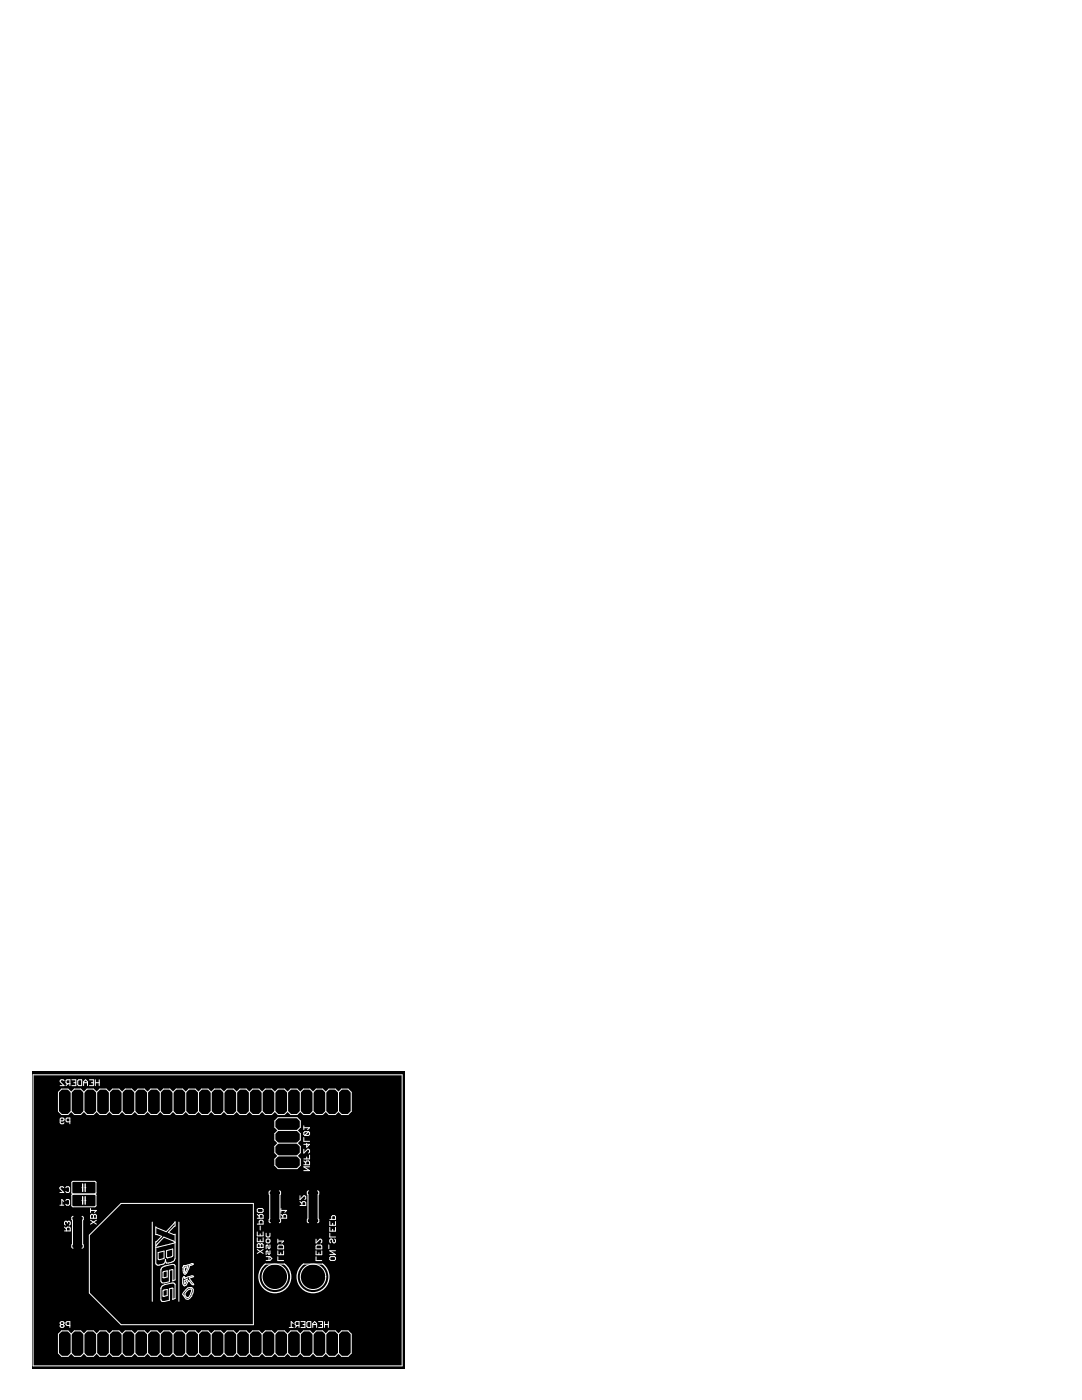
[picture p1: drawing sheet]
<svg xmlns="http://www.w3.org/2000/svg" width="216mm" height="279mm" viewBox="0 0 216 279" stroke-linecap="round" stroke-linejoin="round" font-family="sans-serif">
<path d="M6.4 213.7h74.3v59.3h-74.3z" fill="#000"/>
<g fill="none" stroke="#fff" stroke-width=".2">
<path d="M6.6 214.5h73.6v58.1h-73.6zM12.8 215.7l-.2-.2h-.4l-.2 .2v.2l.8 .8h-.8M13.6 216.3l-.4 .4M14 216.3h-.6l-.2-.2v-.4l.2-.2h.6v1.2M14.2 218l-.6-.7h-1.3l-.6 .7v3.8l.6 .6h1.3l.6-.6M14.2 218v3.8M14.2 218l.6-.7h1.3l.6 .7M14.3 215.5h.8v1.2h-.8M14.7 216.1h.4M15.7 215.5h.6v1.2h-.6l-.2-.2v-.8zM16.7 216.1h.8M16.7 216.7v-.8l.4-.4 .4 .4v.8"/>
<path d="M16.7 218v3.8M16.7 218l.7-.7h1.2l.7 .7M17.8 215.5h.8v1.2h-.8M18.2 216.1h.4M19 216.1h.8M19 215.5v1.2M19.3 218v3.8M19.3 218l.6-.7h1.3l.6 .7M19.8 215.5v1.2M21.8 218v3.8M21.8 218l.7-.7h1.2l.7 .7M24.4 218l.6-.7h1.3l.6 .7"/>
<path d="M24.4 218v3.8M26.9 218v3.8M26.9 218l.6-.7h1.3l.6 .7M29.4 218v3.8M29.4 218l.7-.7h1.2l.7 .7M32 218v3.8M32 218l.6-.7h1.3l.6 .7M34.5 218v3.8M34.5 218l.7-.7h1.2l.7 .7M37.1 218v3.8M37.1 218l.6-.7h1.3l.6 .7M39.6 218v3.8"/>
<path d="M39.6 218l.6-.7h1.3l.6 .7M42.1 218v3.8M42.1 218l.7-.7h1.2l.7 .7M44.7 218v3.8M44.7 218l.6-.7h1.3l.6 .7M47.2 218v3.8M47.2 218l.7-.7h1.2l.7 .7M49.8 218v3.8M49.8 218l.6-.7h1.3l.6 .7M52.3 218v3.8M52.3 218l.6-.7h1.3l.6 .7M54.8 218v3.8"/>
<path d="M54.8 218l.7-.7h1.2l.7 .7M57.4 218v3.8M57.4 218l.6-.7h1.3l.6 .7M59.9 218v3.8M59.9 218l.7-.7h1.2l.7 .7M62.5 218l.6-.7h1.3l.6 .7M62.5 218v3.8M65 218l.6-.7h1.3l.6 .7M65 218v3.8M67.5 218l.7-.7h1.2l.7 .7v3.8l-.7 .6h-1.2l-.7-.6M67.5 218v3.8M12 223.7h.6l.2-.2-.2-.4h-.4l-.2 .2v.8l.2 .2h.4l.2-.2"/>
<path d="M12.7 239.8l-.4-.4v1.1M12.7 237l-.2-.2h-.4l-.1 .2v.2l.7 .8h-.7M13.1 239.6l.2-.2h.4l.2 .2v.7l-.2 .2h-.4l-.2-.2M13.1 237l.2-.2h.4l.2 .2v.8l-.2 .2h-.4l-.2-.2M13.9 223.9h-.5l-.2-.2v-.4l.2-.2h.5v1.2M14.2 221.8l.6 .6h1.3l.6-.6M14.6 238.3l-.3 .3v2l.3 .2h4.5l.1-2.2-.3-.3M14.6 238.3l-.3-.3v-2l.3-.2h4.5l.1 2.2-.3 .3M14.6 238.3h4.3M16.4 239.6h.1M16.4 237h.1M16.7 221.8l.7 .6h1.2l.7-.6"/>
<path d="M17 239.6h.1M17 237h.1M19.3 221.8l.6 .6h1.3l.6-.6M21.8 221.8l.7 .6h1.2l.7-.6M24.4 221.8l.6 .6h1.3l.6-.6M26.9 221.8l.6 .6h1.3l.6-.6M29.4 221.8l.7 .6h1.2l.7-.6M32 221.8l.6 .6h1.3l.6-.6M34.5 221.8l.7 .6h1.2l.7-.6M37.1 221.8l.6 .6h1.3l.6-.6M39.6 221.8l.6 .6h1.3l.6-.6M42.1 221.8l.7 .6h1.2l.7-.6"/>
<path d="M44.7 221.8l.6 .6h1.3l.6-.6M47.2 221.8l.7 .6h1.2l.7-.6M49.8 221.8l.6 .6h1.3l.6-.6M52.3 221.8l.6 .6h1.3l.6-.6M54 237.7l-.3 .2 .1 .5v4.9l-.1 .5 .3 .2M54.8 221.8l.7 .6h1.2l.7-.6M55.5 225.6l-.7-.6v-1.3l.7-.6h3.8l.6 .6v1.3l-.6 .6M55.5 225.6l-.7 .6v1.3l.7 .6M55.5 228.1l-.7 .7v1.2l.7 .7M55.5 230.7l-.7 .6v1.3l.7 .6h3.8l.6-.6v-1.3l-.6-.6M55.5 225.6h3.8M55.5 228.1h3.8"/>
<path d="M55.5 230.7h3.8M55.7 237.7l.3 .2-.1 .5v4.9l.1 .5-.3 .2M57.4 221.8l.6 .6h1.3l.6-.6M59.3 225.6l.6 .6v1.3l-.6 .6M59.3 228.1l.6 .7v1.2l-.6 .7M59.9 238.6v.8l.7-.8 .4 .2v.4l-.2 .2M59.9 239.8l.3 .4M59.9 221.8l.7 .6h1.2l.7-.6M60.6 232.5h1.2v-.6l-.2-.2h-.4l-.2 .2v.6M60.6 229.4v.7l.8-.7 .4 .1v.4l-.2 .2M60.6 231.7l.4 .4M60.6 224.7v.7"/>
<path d="M60.6 227v.8h1.2M60.6 225.1h1.2l-.4 .3M61.2 228.2v.7l.6-.5h-1.2M61.2 230.9v.4M61.6 237.7l-.3 .2 .1 .5v4.9l-.1 .5 .3 .2M61.6 225.8l-.8 .8M61.6 225.8l.2 .2v.4l-.2 .2h-.8M61.6 225.8h-.8l-.2 .2v.4l.2 .2M61.8 232.9h-1.2l1.2 .7h-1.2M61.8 230.5v.8h-1.2M62.5 221.8l.6 .6h1.3l.6-.6M63.4 237.7l.2 .2-.1 .5v4.9l.1 .5-.2 .2"/>
<path d="M65 221.8l.6 .6h1.3l.6-.6M12 240.5h.7M12.9 245.7h1.1v-.6l-.2-.2h-.4l-.1 .2v.6M12.9 244.9l.4 .4M13.4 243.9l.2-.2 .4 .2v.4l-.2 .2M13.4 243.9l-.1-.2-.4 .2v.4l.2 .2M13.4 243.9v.2M14.6 242.7l-.3 .3 .2 .5v4.8l-.2 .5 .3 .3M16.4 242.7l.2 .3-.1 .5v4.8l.1 .5-.2 .3M18.1 243.5l1.1 .8M18.1 242.5l.2-.1 .3 .1 .4-.1 .2 .1v.6h-1.1zM18.1 241.2v.8"/>
<path d="M18.1 241.6h1.1l-.4 .4M18.6 242.5v.6M19.2 243.5l-1.1 .8M24.2 240.2h26.4v24.2h-26.4l-6.4-6.4v-11.5zM30.4 243.9v15.8M31.6 250l1.1-.3v1.5l-1.1 .2zM32.3 253l.5-.3 1.4-.3 .6 .1 .1 .2v2.7l-.4 .2v-2.2h-.1l-.6 .1v2.3l-1.5 .2-.2-.4v-2.1zM32.3 256.7l.5-.3 1.4-.3 .6 .1 .1 .2v2.7l-.4 .2v-2.2h-.1l-.6 .1v2.3l-1.5 .2-.2-.4v-2.1zM32.6 253.8l.8-.1v1.1l-.9 .2zM32.6 257.5l.8-.2v1.3l-.9 .1zM33.2 252v.1M33.2 249.6l1.3-.3-.1 1.4-1 .3h-.1z"/>
<path d="M33.4 257.3v.1M34.9 247.9l-3.8 1v3.2l.1 .3 .5 .1 1-.3 .2-.3 .1-.5 .2 .6M34.9 247.9l-2.2-1-1.6 1.8v-.9l1.2-1.1-1.2-.3v-1.5l2.1 .9 1.7-2v.9l-1.3 1.3 1.1 .4 .2-.1v4.8a1.36 1.36 0 0 1-1.7 1M35.7 243.9v15.8M36.6 254.9l.2-.1v.3l1.5-.5 .3 .2-.8 .3 .8 1.3-.4-.2-.5-.6-.4 .7a.39 .39 0 0 1-.5 .3 .39 .39 0 0 1-.3-.4l-.1-1zM36.7 252.6h.2v.1l1.4-.5 .2 .1-.7 .3-.5 1.4-.4 .3a1.75 1.75 0 0 1-.2-1.7zM36.8 255.5l.6-.2-.5 .9zM36.8 253.1l.6-.3-.1 .7-.4 .5zM37 257.4a1.01 1.01 0 0 1 1.4-.3 1.77 1.77 0 0 1-.6 2 .72 .72 0 0 1-.7 .1 .72 .72 0 0 1-.4-.7l-.3-.2zM37.3 257.6l.7-.4 .2 .2-.2 1-.4 .5h-.3l-.4-.4v-.4zM51.3 243.1h1.2v-.6l-.2-.1h-.4l-.2 .1v.6M51.3 249.4l1.2 .7"/>
<path d="M51.3 244.3h1.2v-.6l-.2-.2h-.4l-.2 .2v.6M51.3 245.9v.7h1.2v-.7M51.3 247v.8h1.2v-.8M51.3 242.4l.4 .3M51.5 248.2l.4 .2 .4-.2 .2 .2v.6h-1.2v-.6zM51.5 241.2h.8l.2 .2v.4l-.2 .2h-.8l-.2-.2v-.4zM51.9 244.7v.8M51.9 246.2v.4M51.9 247.4v.4M51.9 248.4v.6M52.5 249.4l-1.2 .7M52.9 252.3h3.8"/>
<path d="M53.1 250.8h.8l.3 .4-.3 .3h-.8M53.1 246.1v.6l.2 .2h.4l.2-.2v-.6M53.1 247.5l.2-.2h.4l.2 .2v.3l-.2 .2h-.4l-.2-.2zM53.7 250.8v.7M53.9 248.4v.6l-.2 .2-.4-.8-.2 .2v.6M53.9 249.6v.6l-.2 .2-.4-.8-.2 .2v.6M55.4 250.8v.8h1.2M55.4 247.3v.8M55.4 248.7l.2-.2h.8l.2 .2v.5h-1.2zM55.4 249.6v.8h1.2v-.8M55.4 247.7h1.2l-.4 .4M56 250v.4"/>
<path d="M56.1 243.1h1.1v-.6l-.2-.1h-.4l-.2 .1v.6M56.1 241.6h1.1l-.4 .3M56.1 242.4l.3 .3M56.1 241.2v.7M59.9 240.6h1.1v-.6l-.2-.2h-.4l-.2 .2v.6M60.6 252.3h3.8M63.1 250.8v.8h1.1M63.1 249.6v.8h1.1v-.8M63.1 248.7l.2-.2h.7l.2 .2v.5h-1.1zM63.1 247.3v.8l.7-.8 .4 .2v.4l-.2 .2M63.6 250v.4M65.6 248.4v.8"/>
<path d="M65.8 251l.2-.2h.8l.1 .2v.4l-.1 .1h-.8l-.2-.1zM65.8 246.1v.8h1.1M65.8 243.4h1.1v-.6l-.1-.2h-.4l-.2 .2v.6M65.8 243.8v.7h1.1v-.7M65.8 244.9v.8h1.1v-.8M66.4 244.2v.3M66.4 245.3v.4M66.8 247.3l.1 .2v.3l-.1 .2-.4-.2v-.3l-.2-.2-.4 .2v.3l.2 .2M66.9 249.6h-1.1l1.1 .8h-1.1M12.2 264.3l-.2-.2 .2-.3h.4l.2 .2-.2 .3M12.2 264.3l-.2 .2 .2 .4h.4l.2-.2-.2-.4M12.2 264.3h.4"/>
<path d="M13.9 264.5h-.5l-.2-.2v-.3l.2-.2h.5v1.1M14.2 270.1l.6 .6h1.3l.6-.6M14.2 266.2l-.6-.6h-1.3l-.6 .6v3.9l.6 .6h1.3l.6-.6M14.2 266.2l.6-.6h1.3l.6 .6M14.2 266.2v3.9M16.7 270.1l.7 .6h1.2l.7-.6M16.7 266.2l.7-.6h1.2l.7 .6M16.7 266.2v3.9M19.3 266.2l.6-.6h1.3l.6 .6M19.3 270.1l.6 .6h1.3l.6-.6M19.3 266.2v3.9M21.8 266.2l.7-.6h1.2l.7 .6"/>
<path d="M21.8 270.1l.7 .6h1.2l.7-.6M21.8 266.2v3.9M24.4 266.2l.6-.6h1.3l.6 .6M24.4 270.1l.6 .6h1.3l.6-.6M24.4 266.2v3.9M26.9 266.2l.6-.6h1.3l.6 .6M26.9 270.1l.6 .6h1.3l.6-.6M26.9 266.2v3.9M29.4 266.2l.7-.6h1.2l.7 .6M29.4 270.1l.7 .6h1.2l.7-.6M29.4 266.2v3.9M32 266.2l.6-.6h1.3l.6 .6"/>
<path d="M32 270.1l.6 .6h1.3l.6-.6M32 266.2v3.9M34.5 266.2l.7-.6h1.2l.7 .6M34.5 270.1l.7 .6h1.2l.7-.6M34.5 266.2v3.9M37.1 266.2l.6-.6h1.3l.6 .6M37.1 270.1l.6 .6h1.3l.6-.6M37.1 266.2v3.9M39.6 266.2l.6-.6h1.3l.6 .6M39.6 270.1l.6 .6h1.3l.6-.6M39.6 266.2v3.9M42.1 266.2l.7-.6h1.2l.7 .6"/>
<path d="M42.1 270.1l.7 .6h1.2l.7-.6M42.1 266.2v3.9M44.7 266.2l.6-.6h1.3l.6 .6M44.7 270.1l.6 .6h1.3l.6-.6M44.7 266.2v3.9M47.2 266.2l.7-.6h1.2l.7 .6M47.2 270.1l.7 .6h1.2l.7-.6M47.2 266.2v3.9M49.8 266.2l.6-.6h1.3l.6 .6M49.8 270.1l.6 .6h1.3l.6-.6M49.8 266.2v3.9M52.3 266.2l.6-.6h1.3l.6 .6"/>
<path d="M52.3 270.1l.6 .6h1.3l.6-.6M52.3 266.2v3.9M54.8 266.2v3.9M54.8 266.2l.7-.6h1.2l.7 .6M54.8 270.1l.7 .6h1.2l.7-.6M57.4 266.2l.6-.6h1.3l.6 .6M57.4 270.1l.6 .6h1.3l.6-.6M57.4 266.2v3.9M57.7 264.9h.8M58.5 264.1l-.4-.3v1.1M59.3 264.5l-.4 .4M59.7 264.5h-.6l-.2-.2v-.4l.2-.1h.6v1.1"/>
<path d="M59.9 266.2v3.9M59.9 266.2l.7-.6h1.2l.7 .6M59.9 270.1l.7 .6h1.2l.7-.6M60.1 263.8h.7v1.1h-.7M60.5 264.3h.3M61.4 263.8h.6v1.1h-.6l-.2-.2v-.8zM62.4 264.3h.8M62.4 264.9v-.8l.4-.3 .4 .3v.8M62.5 266.2l.6-.6h1.3l.6 .6M62.5 270.1l.6 .6h1.3l.6-.6M62.5 266.2v3.9M63.6 263.8h.7v1.1h-.7"/>
<path d="M64 264.3h.3M64.7 264.3h.8M64.7 263.8v1.1M65 266.2l.6-.6h1.3l.6 .6M65 270.1l.6 .6h1.3l.6-.6M65 266.2v3.9M65.5 263.8v1.1M67.5 266.2l.7-.6h1.2l.7 .6v3.9l-.7 .6h-1.2l-.7-.6M67.5 266.2v3.9"/>
<circle cx="54.8" cy="254.8" r="2.54"/>
<circle cx="62.5" cy="254.8" r="2.54"/>
</g>
<path d="M16.5 236.3v1.5M16.5 238.8v1.5M17 236.3v1.5M17 238.8v1.5M52.9 252.3a3.2 3.2 0 0 0-.4 4.6 3.2 3.2 0 0 0 4.7 0 3.2 3.2 0 0 0-.5-4.6M60.6 252.3a3.2 3.2 0 0 0-.5 4.6 3.2 3.2 0 0 0 4.7 0 3.2 3.2 0 0 0-.4-4.6" fill="none" stroke="#fff" stroke-width=".25"/>
</svg>
